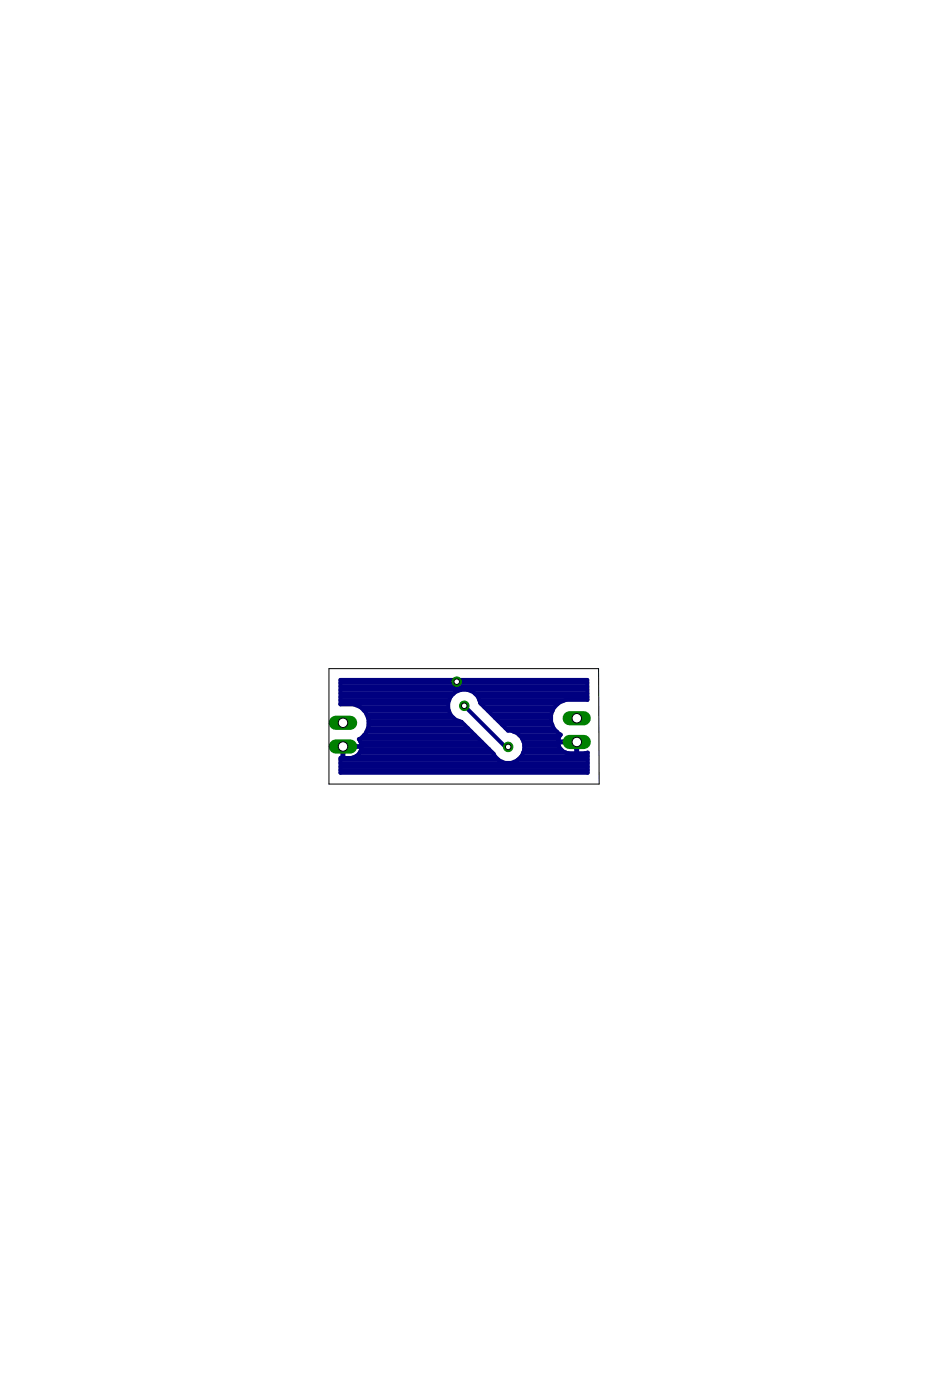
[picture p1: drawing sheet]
<svg xmlns="http://www.w3.org/2000/svg" width="100mm" height="150mm" viewBox="0 0 100 150" stroke-linecap="round" stroke-linejoin="round" font-family="sans-serif">
<g fill="none" stroke="#000080" stroke-width=".42">
<path d="M36.4 73.9h26.4M36.4 75.4h11.6M36.4 75h11.7M36.4 74.6h11.8M36.4 74.3h12.2M36.4 73.5h26.4M36.4 73.1h26.4M38.5 79.1h12.7M38.6 79.5l.1 .4M38.6 79.5l-.2-.3a1.99 1.99 0 0 0 1.1-2.1 1.99 1.99 0 0 0-1.7-1.7h-1.4v-2.6h26.4l.1 2.2h-2.3a1.99 1.99 0 0 0-1.6 1.6 1.99 1.99 0 0 0 1 2.1l-.2 .3-.1 .4h2v1.3a1.89 1.89 0 0 1-1.4-.2l-.4-.4-.2-.6h2.1v1.2l1.1-.1M38.6 79.5h13M38.6 75.8h9.4"/>
<path d="M38.7 79.9h-2v1.3a2.01 2.01 0 0 0 1.4-.2M38.7 79.9h13.2M38.9 78.7h11.9M39 76.1h9M39.2 78.4h11.2M39.2 76.5h9M39.4 78h10.7M39.4 76.9h9.1M39.4 77.6h10.3M39.4 77.2h9.8M47.7 73h1.2M49.3 73.9a1.74 1.74 0 0 0-1.4 1.7 1.74 1.74 0 0 0 1.5 1.7l3.4 3.4a1.73 1.73 0 0 0 3.1 .2 1.73 1.73 0 0 0-1.5-2.6l-3-3a1.67 1.67 0 0 0-1.4-1.4"/>
<path d="M49.7 75.6l4.4 4.4h.3M50.8 74.3h12M51.1 74.6h11.7M51.3 75h9.1M51.5 75.4h8.2M51.8 75.8h7.5M52.2 76.1h6.9M52.6 76.5h6.4M53 76.9h6M53.3 77.2h5.7M53.7 77.6h5.4M54.1 78h5.1"/>
<path d="M55 78.4h4.6M55.6 78.7h4.4M55.9 79.1h3.9M56 79.5h5.7M56.1 79.9h3.7M61.7 79.9h.1M36.4 82.5h26.5M36.4 82.1h26.5M36.4 81.7h26.5M36.4 81.3h16.9M36.6 81h.1M36.6 80.6h.1"/>
<path d="M36.6 80.2h.1M38.1 81h14.8M38.5 80.6h14.2M38.7 80.2h13.6M55.4 81.3h7.5M55.8 81h7.1M56 80.6h4.6M56.1 80.2h3.9M61.7 80.6h.1M61.7 80.2h.1M62.8 80.6h.1M62.9 80.6v2.2h-26.5v-1.6h.2v-1.2h2.1l-.2 .6-.4 .4"/>
</g>
<path d="M35.9 77.4h1.6" fill="none" stroke="#008000" stroke-width="1.5"/>
<circle cx="36.7" cy="77.4" r=".51" fill="#fff" stroke="#000" stroke-width=".11"/>
<path d="M35.9 79.9h1.6" fill="none" stroke="#008000" stroke-width="1.5"/>
<circle cx="36.7" cy="79.9" r=".51" fill="#fff" stroke="#000" stroke-width=".11"/>
<path d="M61 76.9h1.5" fill="none" stroke="#008000" stroke-width="1.5"/>
<circle cx="61.7" cy="76.9" r=".51" fill="#fff" stroke="#000" stroke-width=".11"/>
<path d="M61 79.5h1.5" fill="none" stroke="#008000" stroke-width="1.5"/>
<circle cx="61.7" cy="79.5" r=".51" fill="#fff" stroke="#000" stroke-width=".11"/>
<circle cx="54.4" cy="80" r=".51" fill="#008000" stroke="#008000" stroke-width=".11"/>
<circle cx="54.4" cy="80" r=".3" fill="#fff" stroke="#000" stroke-width=".11"/>
<circle cx="49.7" cy="75.6" r=".51" fill="#008000" stroke="#008000" stroke-width=".11"/>
<circle cx="49.7" cy="75.6" r=".3" fill="#fff" stroke="#000" stroke-width=".11"/>
<circle cx="48.9" cy="73" r=".51" fill="#008000" stroke="#008000" stroke-width=".11"/>
<circle cx="48.9" cy="73" r=".3" fill="#fff" stroke="#000" stroke-width=".11"/>
<path d="M35.2 71.6h28.9v12.4h-28.9z" fill="none" stroke="#000" stroke-width=".11"/>
</svg>
